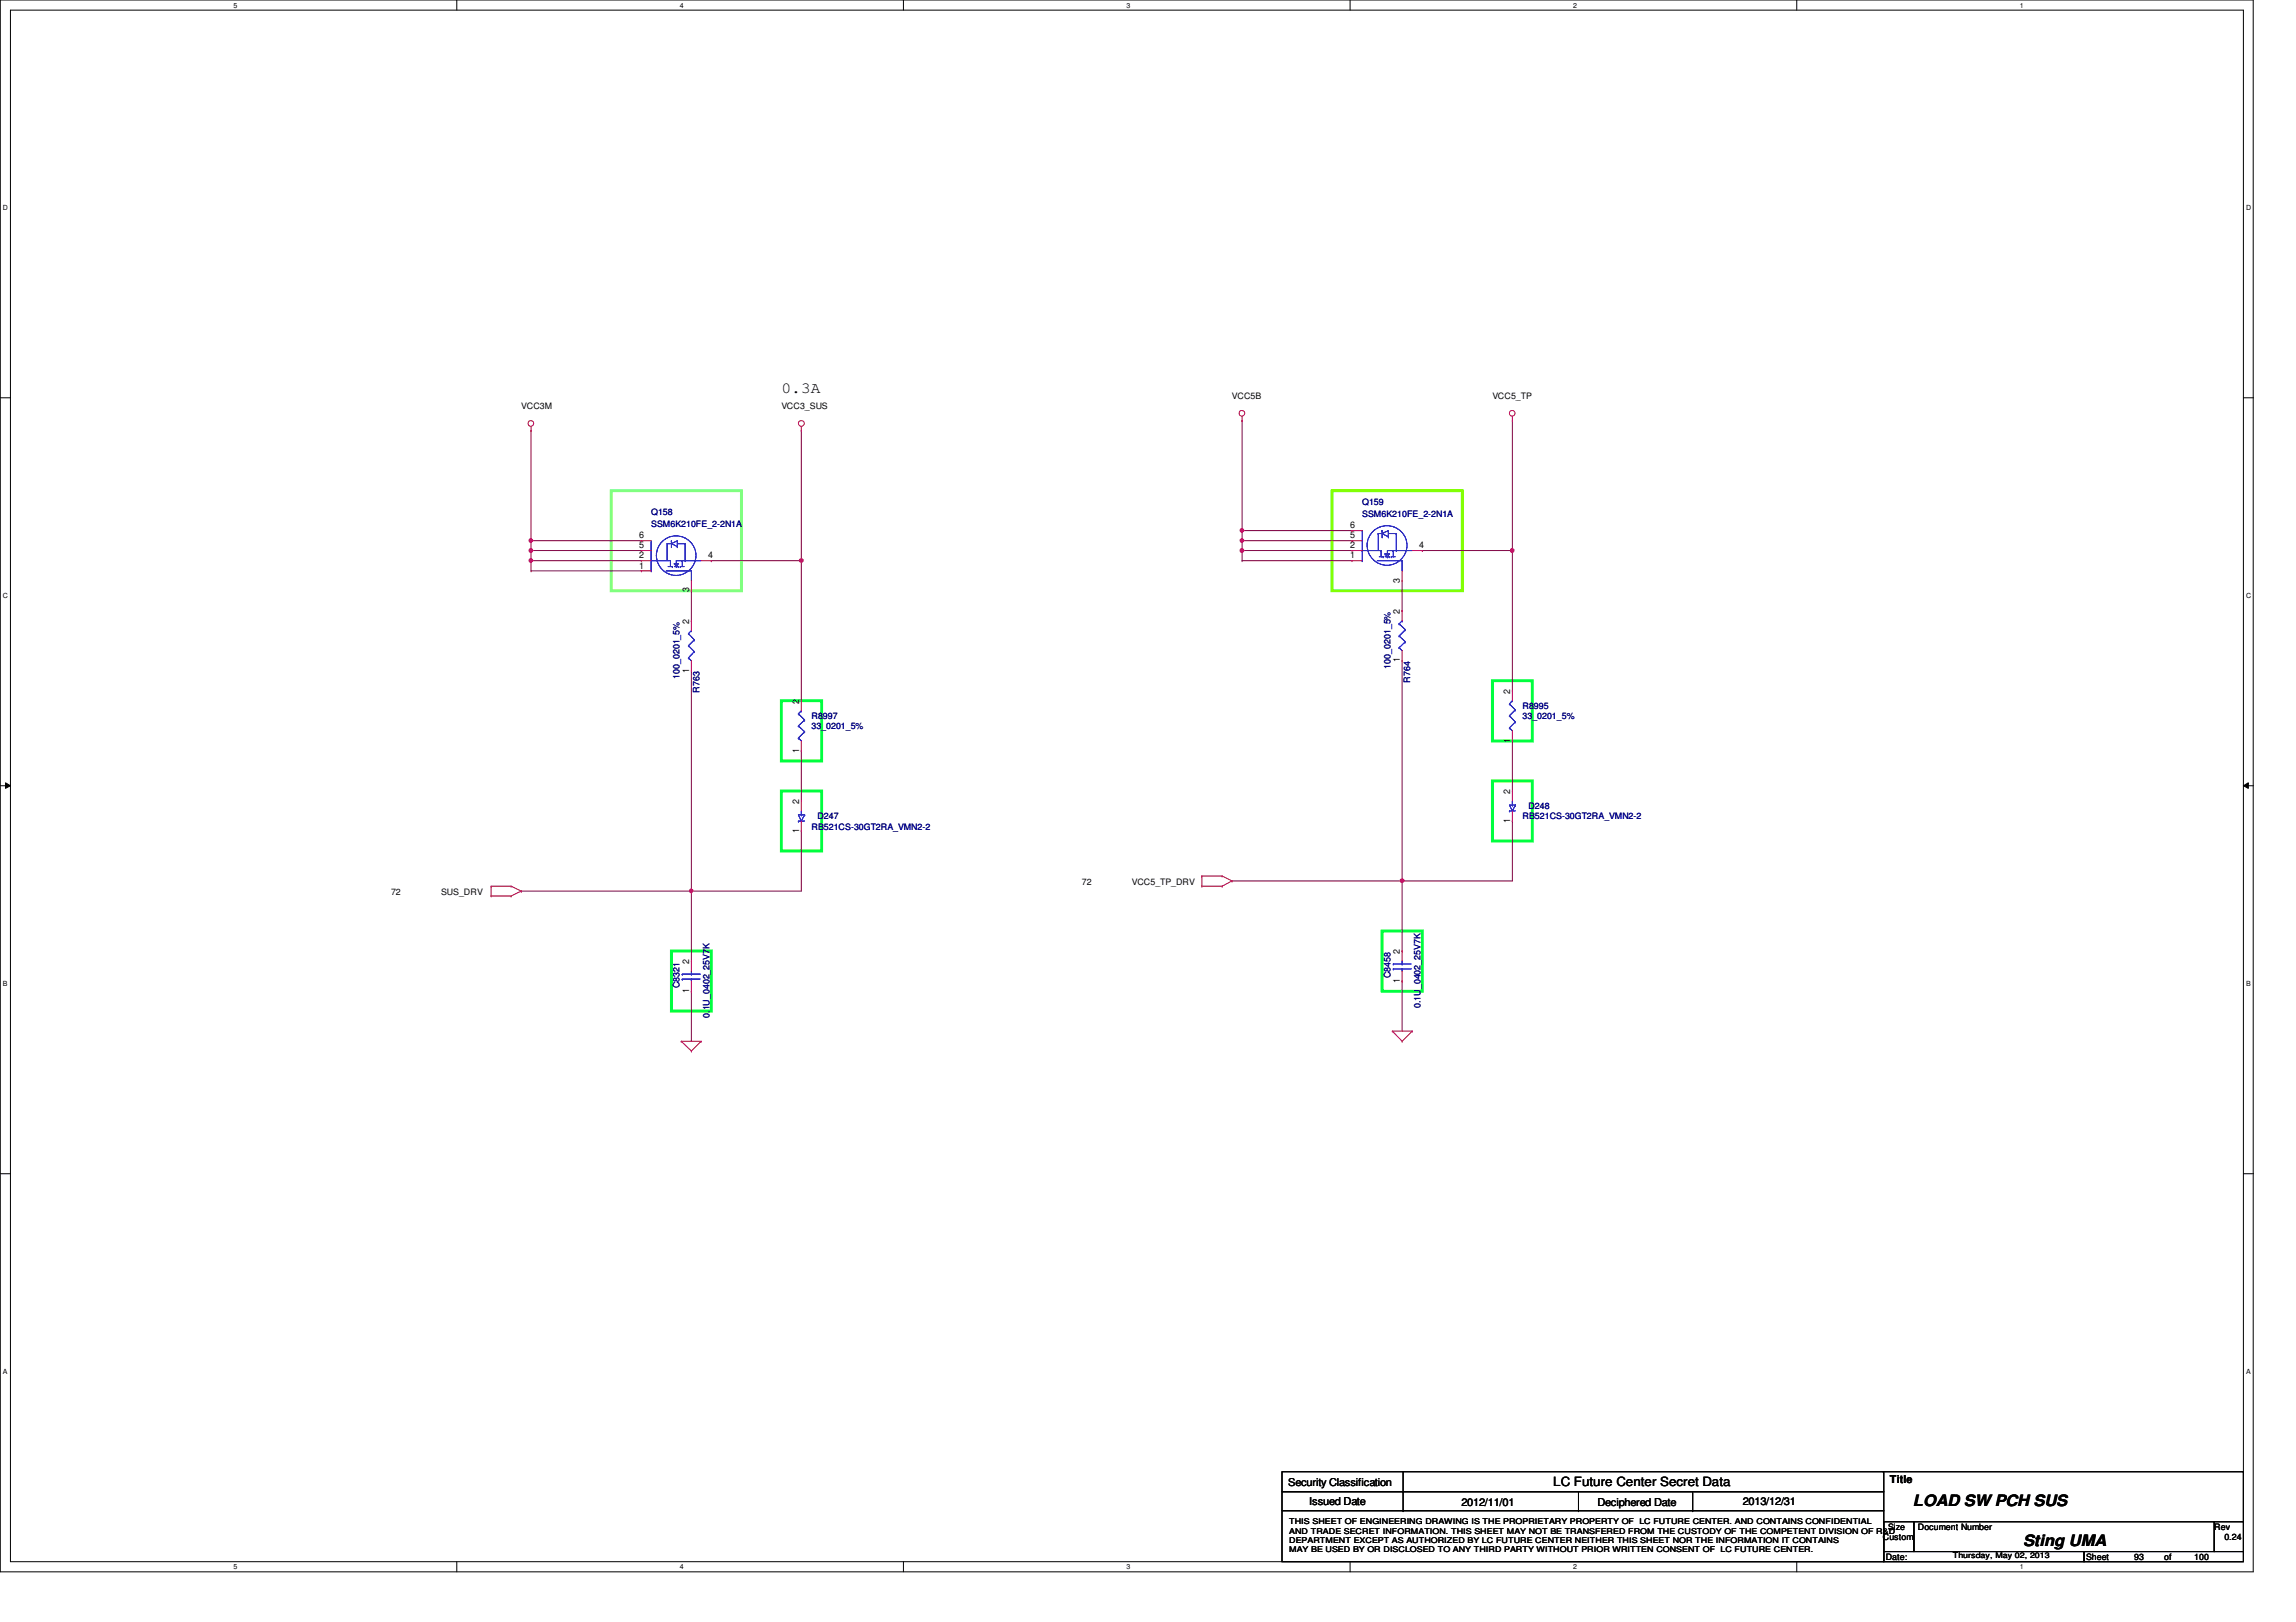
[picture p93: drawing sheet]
<svg xmlns="http://www.w3.org/2000/svg" width="297mm" height="210mm" viewBox="0 0 297 210" stroke-linecap="round" stroke-linejoin="round" font-family="sans-serif">
<defs><g id="words">
<g font-size="2">
<text x="101.1" y="50.8">0.3A</text>
<text x="247.5" y="194.9">LOAD SW PCH SUS</text>
<text x="261.7" y="200.1">Sting UMA</text>
</g>
<text font-size="1.7" x="201" y="192.3">LC Future Center Secret Data</text>
<g font-size="1.4">
<text x="244.5" y="191.9">Title</text>
<text x="166.7" y="192.3">Security Classification</text>
<text x="169.4" y="194.7">Issued Date</text>
<text x="189.1" y="194.9">2012/11/01</text>
<text x="206.7" y="194.9">Deciphered Date</text>
<text x="225.5" y="194.7">2013/12/31</text>
</g>
<g font-size="1.2">
<text x="82.7" y="71">5</text>
<text x="82.7" y="69.7">6</text>
<text x="174.7" y="69.7">5</text>
<text x="174.7" y="71">2</text>
<text x="174.7" y="68.4">6</text>
<text x="183.6" y="71">4</text>
<text x="82.7" y="73.6">1</text>
<text x="82.7" y="72.3">2</text>
<text x="89.2" y="76.7" transform="rotate(-90 89.2 76.7)">3</text>
<text x="91.6" y="72.3">4</text>
<text x="174.7" y="72.3">1</text>
<text x="181.1" y="75.4" transform="rotate(-90 181.1 75.4)">3</text>
<text x="89.2" y="80.7" transform="rotate(-90 89.2 80.7)">2</text>
<text x="181.1" y="79.5" transform="rotate(-90 181.1 79.5)">2</text>
<text x="89.2" y="87" transform="rotate(-90 89.2 87)">1</text>
<text x="181.1" y="85.7" transform="rotate(-90 181.1 85.7)">1</text>
<text x="195.4" y="89.8" transform="rotate(-90 195.4 89.8)">2</text>
<text x="103.4" y="91.1" transform="rotate(-90 103.4 91.1)">2</text>
<text x="103.4" y="97.4" transform="rotate(-90 103.4 97.4)">1</text>
<text x="195.4" y="96.1" transform="rotate(-90 195.4 96.1)">1</text>
<text x="103.4" y="107.8" transform="rotate(-90 103.4 107.8)">1</text>
<text x="103.4" y="104.1" transform="rotate(-90 103.4 104.1)">2</text>
<text x="195.4" y="106.5" transform="rotate(-90 195.4 106.5)">1</text>
<text x="195.4" y="102.7" transform="rotate(-90 195.4 102.7)">2</text>
<text x="89.2" y="124.8" transform="rotate(-90 89.2 124.8)">2</text>
<text x="181.1" y="123.5" transform="rotate(-90 181.1 123.5)">2</text>
<text x="89.2" y="128.5" transform="rotate(-90 89.2 128.5)">1</text>
<text x="181.1" y="127.2" transform="rotate(-90 181.1 127.2)">1</text>
</g>
<g font-size="1.1">
<text x="67.4" y="52.9">VCC3M</text>
<text x="101.1" y="52.9">VCC3_SUS</text>
<text x="159.4" y="51.6">VCC5B</text>
<text x="193.1" y="51.6">VCC5_TP</text>
<text x="50.6" y="115.8">72</text>
<text x="57.1" y="115.8">SUS_DRV</text>
<text x="140" y="114.5">72</text>
<text x="146.4" y="114.5">VCC5_TP_DRV</text>
<text x="243.6" y="199.3">Custom</text>
<text x="244" y="201.9">Date:</text>
<text x="244.3" y="198">Size</text>
<text x="248.1" y="198">Document Number</text>
<text x="269.9" y="201.9">Sheet</text>
<text x="276.1" y="201.9">93</text>
<text x="280" y="201.9">of</text>
<text x="283.9" y="201.9">100</text>
<text x="286.5" y="198">Rev</text>
<text x="287.8" y="199.3">0.24</text>
</g>
<g font-size="1.1" fill="#000080">
<text x="176.2" y="65.4">Q159</text>
<text x="84.2" y="66.7">Q158</text>
<text x="84.2" y="68.2">SSM6K210FE_2-2N1A</text>
<text x="176.2" y="66.9">SSM6K210FE_2-2N1A</text>
<text x="87.9" y="87.8" transform="rotate(-90 87.9 87.8)">100_0201_5%</text>
<text x="90.5" y="89.7" transform="rotate(-90 90.5 89.7)">R763</text>
<text x="179.9" y="86.5" transform="rotate(-90 179.9 86.5)">100_0201_5%</text>
<text x="182.5" y="88.3" transform="rotate(-90 182.5 88.3)">R764</text>
<text x="105" y="93.1">R8997</text>
<text x="105" y="94.4">33_0201_5%</text>
<text x="197" y="91.8">R8995</text>
<text x="197" y="93.1">33_0201_5%</text>
<text x="105" y="107.4">RB521CS-30GT2RA_VMN2-2</text>
<text x="105.7" y="106">D247</text>
<text x="197" y="106">RB521CS-30GT2RA_VMN2-2</text>
<text x="197.7" y="104.7">D248</text>
<text x="87.9" y="127.9" transform="rotate(-90 87.9 127.9)">C8321</text>
<text x="91.8" y="131.7" transform="rotate(-90 91.8 131.7)">0.1U_0402_25V7K</text>
<text x="179.9" y="126.6" transform="rotate(-90 179.9 126.6)">C8458</text>
<text x="183.8" y="130.5" transform="rotate(-90 183.8 130.5)">0.1U_0402_25V7K</text>
</g>
<g font-size="1">
<text x="166.8" y="197.3">THIS SHEET OF ENGINEERING DRAWING IS THE PROPRIETARY PROPERTY OF LC FUTURE CENTER. AND CONTAINS CONFIDENTIAL</text>
<text x="166.8" y="198.5">AND TRADE SECRET INFORMATION. THIS SHEET MAY NOT BE TRANSFERED FROM THE CUSTODY OF THE COMPETENT DIVISION OF R&amp;D</text>
<text x="166.8" y="199.6">DEPARTMENT EXCEPT AS AUTHORIZED BY LC FUTURE CENTER NEITHER THIS SHEET NOR THE INFORMATION IT CONTAINS</text>
<text x="166.8" y="200.8">MAY BE USED BY OR DISCLOSED TO ANY THIRD PARTY WITHOUT PRIOR WRITTEN CONSENT OF LC FUTURE CENTER.</text>
<text x="252.6" y="201.7">Thursday, May 02, 2013</text>
</g>
<g font-size=".9">
<text x="30.2" y="1">5</text>
<text x="88" y="1">4</text>
<text x="145.8" y="1">3</text>
<text x="203.5" y="1">2</text>
<text x="261.3" y="1">1</text>
<text x=".4" y="27.2">D</text>
<text x="290.6" y="27.2">D</text>
<text x=".4" y="77.3">C</text>
<text x="290.6" y="77.3">C</text>
<text x=".4" y="127.6">B</text>
<text x="290.6" y="127.6">B</text>
<text x=".4" y="177.8">A</text>
<text x="290.6" y="177.8">A</text>
<text x="30.2" y="203.1">5</text>
<text x="88" y="203.1">4</text>
<text x="145.8" y="203.1">3</text>
<text x="203.5" y="203.1">2</text>
<text x="261.3" y="203.1">1</text>
</g>
</g></defs>
<path d="M0 0h291.5v203.4h-291.5zM1.4 1.3h288.8v200.8h-288.8z" fill="none" stroke="#000" stroke-width=".13"/>
<g fill="#fff">
<path d="M30.2 .2h.5v1h-.5z"/>
<path d="M30.2 202.3h.5v1h-.5z"/>
</g>
<path d="M59.1 0v1.3M59.1 202.1v1.3" fill="none" stroke="#000" stroke-width=".13"/>
<g fill="#fff">
<path d="M88 .2h.5v1h-.5z"/>
<path d="M88 202.3h.5v1h-.5z"/>
</g>
<path d="M116.9 0v1.3M116.9 202.1v1.3" fill="none" stroke="#000" stroke-width=".13"/>
<g fill="#fff">
<path d="M145.7 .2h.6v1h-.6z"/>
<path d="M145.7 202.3h.6v1h-.6z"/>
</g>
<path d="M174.7 0v1.3M174.7 202.1v1.3" fill="none" stroke="#000" stroke-width=".13"/>
<g fill="#fff">
<path d="M203.5 .2h.5v1h-.5z"/>
<path d="M203.5 202.3h.5v1h-.5z"/>
</g>
<path d="M232.4 0v1.3M232.4 202.1v1.3" fill="none" stroke="#000" stroke-width=".13"/>
<g fill="#fff">
<path d="M261.3 .2h.5v1h-.5z"/>
<path d="M261.3 202.3h.5v1h-.5z"/>
<path d="M.4 26.4h.6v1h-.6z"/>
<path d="M290.6 26.4h.6v1h-.6z"/>
<path d="M.4 76.5h.6v1.1h-.6z"/>
<path d="M290.6 76.5h.6v1.1h-.6z"/>
</g>
<path d="M0 51.5h1.4M290.2 51.5h1.3" fill="none" stroke="#000" stroke-width=".13"/>
<g fill="#fff">
<path d="M.4 126.7h.6v1.1h-.6z"/>
<path d="M290.6 126.7h.6v1.1h-.6z"/>
</g>
<path d="M0 101.7h1.4M.7 101.3l.7 .4-.7 .3zM290.2 101.7l.7-.4v.7zM290.2 101.7h1.3" fill="none" stroke="#000" stroke-width=".13"/>
<path d="M.7 101.3l.7 .4-.7 .3zM290.2 101.7l.7-.4v.7z" fill="#000"/>
<g fill="#fff">
<path d="M.4 177h.5v1h-.5z"/>
<path d="M290.6 177h.5v1h-.5z"/>
</g>
<path d="M0 151.9h1.4M290.2 151.9h1.3" fill="none" stroke="#000" stroke-width=".13"/>
<path d="M79.1 63.5h16.8v13h-16.8z" fill="none" stroke="#80ff80" stroke-width=".38"/>
<path d="M101.1 90.7h5.2v7.8h-5.2zM193.1 88.1h5.1v7.8h-5.1zM101.1 102.4h5.2v7.7h-5.2zM193.1 101h5.1v7.8h-5.1zM86.9 123.1h5.1v7.8h-5.1zM178.8 120.5h5.2v7.8h-5.2z" fill="none" stroke="#00ff40" stroke-width=".38"/>
<path d="M172.3 63.5h16.9v13h-16.9z" fill="none" stroke="#80ff00" stroke-width=".38"/>
<path d="M159.4 114h.1M159.4 114h22M181.4 114h.1M181.4 114v9.1M181.4 127h.1M181.4 127v6.4" fill="none" stroke="#800040" stroke-width=".13"/>
<circle cx="181.4" cy="114" r=".25" fill="#f0f"/>
<circle cx="181.4" cy="114" r=".25" fill="none" stroke="#f0f" stroke-width=".13"/>
<path d="M195.7 71.2h.1M195.7 71.2v18.2M195.7 95.9h.1M195.7 95.9v6.5" fill="none" stroke="#800040" stroke-width=".13"/>
<path d="M195.5 71.1l.1-.1 .2 .1v.3l-.2 .1-.1-.1z" fill-rule="evenodd" fill="#f0f"/>
<path d="M195.5 71.1l.1-.1 .2 .1v.3l-.2 .1-.1-.1z" fill="none" stroke="#f0f" stroke-width=".13"/>
<path d="M195.7 54.4h.1M195.7 54.4v16.8h-11.7M160.7 72.6h.1M160.7 71.2h.1M160.7 71.2h14.2M160.7 72.6h14.2M184 71.2h.1M181.4 114h.1M195.7 106.3h.1M195.7 106.3v7.7h-14.3" fill="none" stroke="#800040" stroke-width=".13"/>
<path d="M160.5 71.1l.2-.1 .2 .1-.1 .3-.1 .1-.2-.1z" fill-rule="evenodd" fill="#f0f"/>
<path d="M160.5 71.1l.2-.1 .2 .1-.1 .3-.1 .1-.2-.1z" fill="none" stroke="#f0f" stroke-width=".13"/>
<path d="M160.7 71.2h.1M160.7 68.7h.1M160.7 70h.1M160.7 68.7v1.3M160.7 71.2v1.4M160.7 70h14.2" fill="none" stroke="#800040" stroke-width=".13"/>
<path d="M160.5 69.8h.3l.1 .1-.1 .2-.1 .1-.2-.1z" fill-rule="evenodd" fill="#f0f"/>
<path d="M160.5 69.8h.3l.1 .1-.1 .2-.1 .1-.2-.1z" fill="none" stroke="#f0f" stroke-width=".13"/>
<path d="M160.7 54.4h.1M160.7 54.4v14.3M160.7 68.7h.1M160.7 68.7h14.2" fill="none" stroke="#800040" stroke-width=".13"/>
<path d="M160.5 68.5h.3l.1 .1-.1 .2-.1 .1-.2-.1z" fill-rule="evenodd" fill="#f0f"/>
<path d="M160.5 68.5h.3l.1 .1-.1 .2-.1 .1-.2-.1z" fill="none" stroke="#f0f" stroke-width=".13"/>
<path d="M103.7 72.6h.1M103.7 72.6v18.1M160.7 70h.1M160.7 70v1.2" fill="none" stroke="#800040" stroke-width=".13"/>
<circle cx="103.7" cy="72.5" r=".25" fill="#f0f"/>
<circle cx="103.7" cy="72.5" r=".25" fill="none" stroke="#f0f" stroke-width=".13"/>
<path d="M103.7 97.2h.1M103.7 97.2v6.4M89.4 115.3h.1M89.4 115.3v9.1" fill="none" stroke="#800040" stroke-width=".13"/>
<path d="M89.3 115.1h.3l.1 .2-.1 .1-.2 .1-.1-.1z" fill-rule="evenodd" fill="#f0f"/>
<path d="M89.3 115.1h.3l.1 .2-.1 .1-.2 .1-.1-.1z" fill="none" stroke="#f0f" stroke-width=".13"/>
<path d="M103.7 55.7h.1M103.7 55.7v16.9h-11.7M68.7 70h.1M68.7 70h14.3M92 72.6h.1M67.4 115.3h.1M89.4 115.3h.1M103.7 107.5h.1M103.7 107.5v7.8h-36.3M89.4 128.3h.1M89.4 128.3v6.4" fill="none" stroke="#800040" stroke-width=".13"/>
<path d="M68.5 69.8h.3l.1 .1-.1 .2-.1 .1-.2-.1z" fill-rule="evenodd" fill="#f0f"/>
<path d="M68.5 69.8h.3l.1 .1-.1 .2-.1 .1-.2-.1z" fill="none" stroke="#f0f" stroke-width=".13"/>
<path d="M68.7 55.7h.1M68.7 55.7v14.3M68.7 71.2h.1M68.7 71.2h14.3" fill="none" stroke="#800040" stroke-width=".13"/>
<path d="M68.5 71.1l.2-.1 .2 .1-.1 .3-.1 .1-.2-.1z" fill-rule="evenodd" fill="#f0f"/>
<path d="M68.5 71.1l.2-.1 .2 .1-.1 .3-.1 .1-.2-.1z" fill="none" stroke="#f0f" stroke-width=".13"/>
<path d="M68.7 70h.1M68.7 72.6h.1M68.7 70v1.2M68.7 72.6v1.3M68.7 72.6h14.3" fill="none" stroke="#800040" stroke-width=".13"/>
<path d="M68.5 72.4h.3l.1 .1-.1 .2-.1 .1-.2-.1z" fill-rule="evenodd" fill="#f0f"/>
<path d="M68.5 72.4h.3l.1 .1-.1 .2-.1 .1-.2-.1z" fill="none" stroke="#f0f" stroke-width=".13"/>
<path d="M68.7 73.9h.1M68.7 71.2h.1M68.7 73.9h14.3M68.7 71.2v1.4M89.4 76.5v3.8M181.4 79h.1M181.4 75.1v3.9M89.4 80.3h.1M89.4 86.8v28.5M181.4 85.5v28.5M89.4 115.3h.1M181.4 114h.1" fill="none" stroke="#800040" stroke-width=".13"/>
<g fill="none" stroke="#f00" stroke-width=".13">
<path d="M68.7 55.7h.1M68.7 55.2v.5M103.7 55.7h.1M103.7 55.2v.5M160.7 54.4h.1M160.7 53.9v.5M195.7 54.4h.1M195.7 53.9v.5M83 71.2h.1M83 73.9h.1M83 72.6h.1M83 70h.1"/>
<path d="M83 70h1.2M83 72.6h1.2M83 71.2h1.2M83 73.9h1.2M89.4 76.5h.1M89.4 75.1v1.4M90.7 72.6h1.3M92 72.6h.1M174.9 70h.1M174.9 72.6h.1M174.9 71.2h.1M174.9 68.7h.1"/>
<path d="M174.9 70h1.3M174.9 72.6h1.3M174.9 71.2h1.3M174.9 68.7h1.3M181.4 79h.1M181.4 75.1h.1M181.4 73.9v1.2M181.4 79v1.3M182.7 71.2h1.3M184 71.2h.1M89.4 86.8h.1M89.4 80.3h.1"/>
<path d="M89.4 80.3v1.3M89.4 85.5v1.3M103.7 97.2h.1M103.7 90.7h.1M103.7 90.7v1.3M103.7 95.9v1.3M181.4 85.5h.1M181.4 84.2v1.3M195.7 95.9h.1M195.7 89.4h.1M195.7 89.4v1.3M195.7 94.6v1.3"/>
<path d="M63.5 114.7h.1M63.5 116h.1M63.5 114.7h2.6M63.5 114.7v1.3M63.5 116h2.6M66.1 114.7h.1M66.1 116h.1M66.1 114.7l1.3 .6M67.4 115.3h.1M67.4 115.3l-1.3 .7M103.7 107.5h.1M103.7 103.6h.1"/>
<path d="M103.7 103.6v1.3M103.7 106.3v1.2M155.5 113.4h.1M155.5 114.7h.1M155.5 113.4h2.6M155.5 113.4v1.3M155.5 114.7h2.6M158.1 113.4h.1M158.1 114.7h.1M158.1 113.4l1.3 .6M159.4 114h.1M159.4 114l-1.3 .7"/>
<path d="M195.7 106.3h.1M195.7 102.4h.1M195.7 102.4v1.2M195.7 104.9v1.4M88.1 134.7h.1M88.1 134.7h2.6M88.1 134.7l1.3 1.3M89.4 136h.1M89.4 128.3h.1M89.4 124.4h.1M89.4 124.4v1.3M89.4 127v1.3"/>
<path d="M90.7 134.7h.1M90.7 134.7l-1.3 1.3M180.1 133.4h.1M180.1 133.4h2.6M180.1 133.4l1.3 1.3M181.4 134.7h.1M181.4 127h.1M181.4 123.1h.1M181.4 123.1v1.3M181.4 125.7v1.3M182.7 133.4h.1M182.7 133.4l-1.3 1.3"/>
<circle cx="68.7" cy="54.8" r=".37"/>
<circle cx="103.7" cy="54.8" r=".37"/>
<circle cx="160.7" cy="53.5" r=".37"/>
<circle cx="195.6" cy="53.5" r=".37"/>
</g>
<g fill="none" stroke="#000" stroke-width=".13">
<path d="M165.9 190.5h77.8v2.5h-77.8zM165.9 193h77.8v2.5h-77.8zM165.9 195.5h77.8v6.6h-77.8zM181.5 193h.1M181.5 195.5h.1M181.5 190.5v5M204.2 195.5h.1M204.2 193v2.5M219 195.5h.1M219 193v2.5M243.6 190.5h46.6M243.7 196.9h3.9v3.9h-3.9z"/>
<path d="M247.6 196.9h38.9v3.9h-38.9zM286.5 196.9h3.7v3.9h-3.7zM290.2 190.5h.1M290.2 190.5v6.4M243.7 200.8h25.9v1.3h-25.9zM269.6 200.8h20.6v1.3h-20.6z"/>
</g>
<g fill="none" stroke="#00f" stroke-width=".13">
<path d="M84.2 73.9h.1M84.2 72.6h2.5M84.2 70v3.9M86.2 73.9h3.2M86.3 70.4h.1M86.3 70.4h.6M86.3 70.4v2.2M86.4 73.3h.6M86.7 72.6h.1M86.7 72.6v.7M86.9 70.4h.1M86.9 70h.1"/>
<path d="M86.9 70.7h.1M86.9 70.4l.7 .3M86.9 70v.7M87 73.3h.1M87.2 72.9h.1M87.2 72.9h.6l-.3 .4M87.2 72.9l.3 .4M87.2 73.3h.6M87.5 73.3h.1M87.5 72.9h.1M87.6 70h.1M87.6 70.7h.1"/>
<path d="M87.6 70l-.7 .4M87.6 70.4h1M87.6 70v.7M87.8 73.3h.1M88 73.3h.1M88 73.3h.5M88.3 72.6h.1M88.3 72.6v.7M88.6 70.4h.1M88.6 72.6h.1M88.6 70.4v2.2M89.4 73.9h.1"/>
<path d="M89.4 73.9v1.2M90.7 72.6h-3.2v.3M176.2 72.6h.1M176.2 68.7v3.9M176.2 71.2h2.5M178.2 72.6h3.2M178.3 69h.1M178.3 69h.5M178.3 69v2.2M178.4 72.1h.5M178.7 71.2h.1M178.7 71.2v.9"/>
<path d="M178.8 69h.1M178.8 68.7h.1M178.8 69.5h.1M178.8 69l.8 .5M178.8 68.7v.8M178.9 72.1h.1M179.2 71.7h.1M179.2 71.7h.5l-.2 .4M179.2 71.7l.3 .4M179.2 72.1h.5M179.5 72.1h.1M179.5 71.7h.1"/>
<path d="M179.6 68.7h.1M179.6 69.5h.1M179.6 68.7l-.8 .3M179.6 69h1M179.6 68.7v.8M179.7 72.1h.1M180 72.1h.1M180 72.1h.5M180.3 71.2h.1M180.3 71.2v.9M180.6 69h.1M180.6 71.2h.1"/>
<path d="M180.6 69v2.2M181.4 72.6h.1M181.4 72.6v1.3M182.7 71.2h-3.2v.5M89.1 85.1h.1M89.1 83.6h.1M89.1 82h.1M89.1 85.1l.3 .4M89.1 83.6l.7 .7M89.1 82l.7 .8M89.4 81.6h.1M89.4 81.6l-.3 .4"/>
<path d="M89.8 84.3h.1M89.8 82.8h.1M89.8 84.3l-.7 .8M89.8 82.8l-.7 .8M103.3 95.5h.1M103.3 93.9h.1M103.3 92.4h.1M103.3 95.5l.4 .4M103.3 93.9l.8 .8M103.3 92.4l.8 .8M103.7 92h.1M103.7 92l-.4 .4"/>
<path d="M104.1 94.7h.1M104.1 93.2h.1M104.1 94.7l-.8 .8M104.1 93.2l-.8 .7M181 83.8h.1M181 82.3h.1M181 80.7h.1M181 83.8l.4 .4M181 82.3l.8 .8M181 80.7l.8 .8M181.4 80.3h.1M181.4 80.3l-.4 .4"/>
<path d="M181.8 83.1h.1M181.8 81.5h.1M181.8 83.1l-.8 .7M181.8 81.5l-.8 .8M195.3 94.2h.1M195.3 92.6h.1M195.3 91.1h.1M195.3 94.2l.4 .4M195.3 92.6l.7 .8M195.3 91.1l.7 .8M195.7 90.7h.1M195.7 90.7l-.4 .4"/>
<path d="M196 93.4h.1M196 91.9h.1M196 93.4l-.7 .8M196 91.9l-.7 .7M103.3 106.3h.1M103.3 106.3h.8M103.7 106.3h.1M103.7 105.5h.1M103.7 104.9v.6M104.1 105.5h.1M104.1 105.5h-.8l.4 .8M104.1 105.5l-.4 .8"/>
<path d="M195.3 104.9h.1M195.3 104.9h.7M195.7 104.9h.1M195.7 104.2h.1M195.7 103.6v.6M196 104.2h.1M196 104.2h-.7l.4 .7M196 104.2l-.3 .7M88.3 126.1h.1M88.3 126.7h.1M88.3 126.1h2.3M88.3 126.7h2.3"/>
<path d="M89.4 126.7h.1M89.4 126.1h.1M89.4 125.7v.4M89.4 126.7v.3M180.3 124.8h.1M180.3 125.4h.1M180.3 124.8h2.3M180.3 125.4h2.3M181.4 125.4h.1M181.4 124.8h.1M181.4 124.4v.4M181.4 125.4v.3"/>
<circle cx="87.5" cy="71.9" r="2.56"/>
<circle cx="179.5" cy="70.6" r="2.57"/>
</g>
<circle cx="181.4" cy="114" r=".25" fill="#f0f"/>
<circle cx="181.4" cy="114" r=".25" fill="none" stroke="#f0f" stroke-width=".13"/>
<path d="M195.5 71.1l.1-.1 .2 .1v.3l-.2 .1-.1-.1z" fill-rule="evenodd" fill="#f0f"/>
<path d="M195.5 71.1l.1-.1 .2 .1v.3l-.2 .1-.1-.1z" fill="none" stroke="#f0f" stroke-width=".13"/>
<path d="M160.5 71.1l.2-.1 .2 .1-.1 .3-.1 .1-.2-.1z" fill-rule="evenodd" fill="#f0f"/>
<path d="M160.5 71.1l.2-.1 .2 .1-.1 .3-.1 .1-.2-.1z" fill="none" stroke="#f0f" stroke-width=".13"/>
<path d="M160.5 69.8h.3l.1 .1-.1 .2-.1 .1-.2-.1z" fill-rule="evenodd" fill="#f0f"/>
<path d="M160.5 69.8h.3l.1 .1-.1 .2-.1 .1-.2-.1z" fill="none" stroke="#f0f" stroke-width=".13"/>
<path d="M160.5 68.5h.3l.1 .1-.1 .2-.1 .1-.2-.1z" fill-rule="evenodd" fill="#f0f"/>
<path d="M160.5 68.5h.3l.1 .1-.1 .2-.1 .1-.2-.1z" fill="none" stroke="#f0f" stroke-width=".13"/>
<circle cx="103.7" cy="72.5" r=".25" fill="#f0f"/>
<circle cx="103.7" cy="72.5" r=".25" fill="none" stroke="#f0f" stroke-width=".13"/>
<path d="M89.3 115.1h.3l.1 .2-.1 .1-.2 .1-.1-.1z" fill-rule="evenodd" fill="#f0f"/>
<path d="M89.3 115.1h.3l.1 .2-.1 .1-.2 .1-.1-.1z" fill="none" stroke="#f0f" stroke-width=".13"/>
<path d="M68.5 69.8h.3l.1 .1-.1 .2-.1 .1-.2-.1z" fill-rule="evenodd" fill="#f0f"/>
<path d="M68.5 69.8h.3l.1 .1-.1 .2-.1 .1-.2-.1z" fill="none" stroke="#f0f" stroke-width=".13"/>
<path d="M68.5 71.1l.2-.1 .2 .1-.1 .3-.1 .1-.2-.1z" fill-rule="evenodd" fill="#f0f"/>
<path d="M68.5 71.1l.2-.1 .2 .1-.1 .3-.1 .1-.2-.1z" fill="none" stroke="#f0f" stroke-width=".13"/>
<path d="M68.5 72.4h.3l.1 .1-.1 .2-.1 .1-.2-.1z" fill-rule="evenodd" fill="#f0f"/>
<path d="M68.5 72.4h.3l.1 .1-.1 .2-.1 .1-.2-.1z" fill="none" stroke="#f0f" stroke-width=".13"/>
<use href="#words"/>
</svg>
